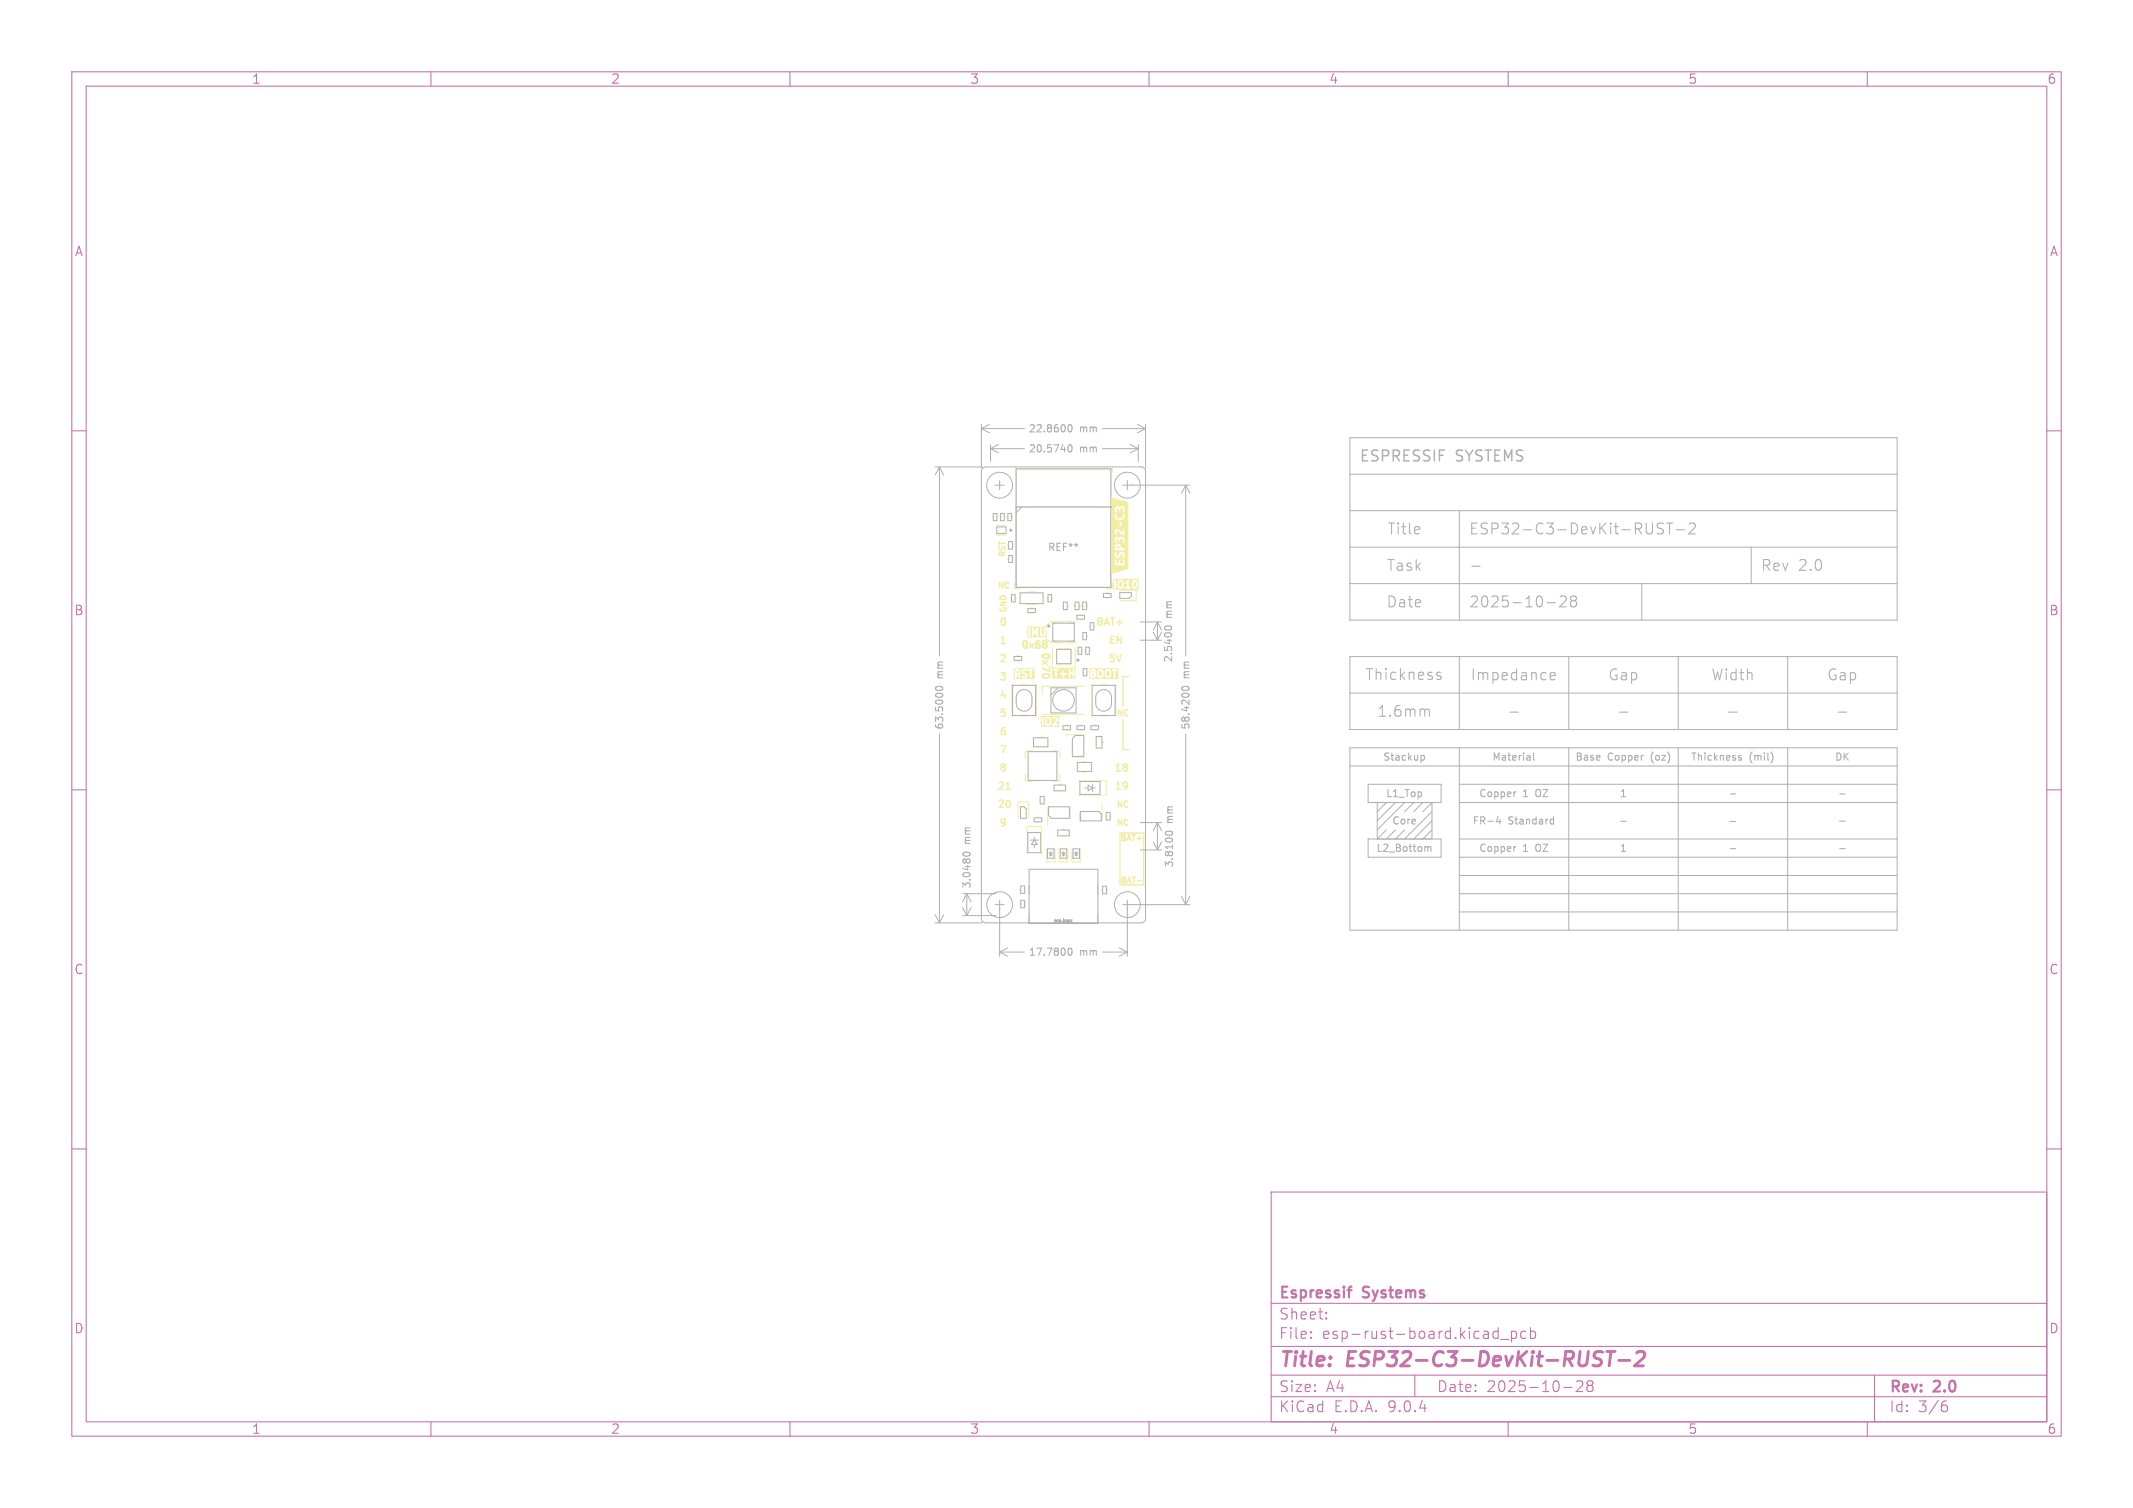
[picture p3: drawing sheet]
<svg xmlns="http://www.w3.org/2000/svg" width="297mm" height="210mm" viewBox="0 0 297 210" stroke-linecap="round" stroke-linejoin="round" font-family="sans-serif">
<defs><g id="words">
<g font-size="2.8" fill="#c872ab">
<text x="178" y="190.9">Title:</text>
<text x="187.7" y="190.9">ESP32-C3-DevKit-RUST-2</text>
</g>
<g font-size="2.1" fill="#afafaf">
<text x="189.2" y="64.6">ESPRESSIF</text>
<text x="202.7" y="64.6">SYSTEMS</text>
<text x="193.1" y="74.6">Title</text>
<text x="204.5" y="74.6">ESP32-C3-DevKit-RUST-2</text>
<text x="193" y="79.7">Task</text>
<text x="245.1" y="79.7">Rev</text>
<text x="250.4" y="79.7">2.0</text>
<text x="193" y="84.8">Date</text>
<text x="204.5" y="84.8">2025-10-28</text>
<text x="190" y="94.9">Thickness</text>
<text x="204.7" y="95">Impedance</text>
<text x="223.9" y="95">Gap</text>
<text x="238.2" y="95">Width</text>
<text x="254.3" y="95">Gap</text>
<text x="191.7" y="100">1.6mm</text>
</g>
<g font-size="2.1" fill="#c872ab">
<text x="178" y="184">Sheet:</text>
<text x="178" y="181.2">Espressif</text>
<text x="189.9" y="181.2">Systems</text>
<text x="178" y="186.7">File:</text>
<text x="184.1" y="186.7">esp-rust-board.kicad_pcb</text>
<text x="178" y="196.9">KiCad</text>
<text x="178" y="194.1">Size:</text>
<text x="184.7" y="194.1">A4</text>
<text x="185.7" y="196.9">E.D.A.</text>
<text x="193.3" y="196.9">9.0.4</text>
<text x="200" y="194.1">Date:</text>
<text x="207" y="194.1">2025-10-28</text>
<text x="263" y="194.3">Rev:</text>
<text x="263" y="196.9">Id:</text>
<text x="267.1" y="196.9">3/6</text>
<text x="269.4" y="194.3">2.0</text>
</g>
<g font-size="1.8" fill="#c872ab">
<text x="35" y="11.9">1</text>
<text x="85" y="11.9">2</text>
<text x="135" y="11.9">3</text>
<text x="185" y="11.9">4</text>
<text x="235" y="11.9">5</text>
<text x="285" y="11.9">6</text>
<text x="10.3" y="35.9">A</text>
<text x="285.4" y="35.9">A</text>
<text x="10.3" y="85.9">B</text>
<text x="285.3" y="85.9">B</text>
<text x="10.3" y="135.9">C</text>
<text x="285.3" y="135.9">C</text>
<text x="10.3" y="185.9">D</text>
<text x="285.3" y="185.9">D</text>
<text x="35" y="199.9">1</text>
<text x="85" y="199.9">2</text>
<text x="135" y="199.9">3</text>
<text x="185" y="199.9">4</text>
<text x="235" y="199.9">5</text>
<text x="285" y="199.9">6</text>
</g>
<g font-size="1.4" fill="#afafaf">
<text x="143.1" y="63.2">20.5740</text>
<text x="143.1" y="60.4">22.8600</text>
<text x="150.3" y="63.2">mm</text>
<text x="150.3" y="60.4">mm</text>
<text x="145.8" y="76.9">REF**</text>
<text x="152.5" y="87.4">BAT+</text>
<text x="163.4" y="86.1" transform="rotate(-90 163.4 86.1)">mm</text>
<text x="131.5" y="94.5" transform="rotate(-90 131.5 94.5)">mm</text>
<text x="163.4" y="92.3" transform="rotate(-90 163.4 92.3)">2.5400</text>
<text x="165.8" y="94.5" transform="rotate(-90 165.8 94.5)">mm</text>
<text x="131.5" y="101.7" transform="rotate(-90 131.5 101.7)">63.5000</text>
<text x="165.8" y="101.7" transform="rotate(-90 165.8 101.7)">58.4200</text>
<text x="192.5" y="106.1">Stackup</text>
<text x="207.7" y="106.1">Material</text>
<text x="219.3" y="106.1">Base</text>
<text x="223.9" y="106.1">Copper</text>
<text x="230.1" y="106.1">(oz)</text>
<text x="235.4" y="106.1">Thickness</text>
<text x="243.6" y="106.1">(mil)</text>
<text x="255.4" y="106.1">DK</text>
<text x="192.9" y="111.2">L1_Top</text>
<text x="205.9" y="111.2">Copper</text>
<text x="212.1" y="111.2">1</text>
<text x="214" y="111.2">OZ</text>
<text x="225.5" y="111.2">1</text>
<text x="135.3" y="117.6" transform="rotate(-90 135.3 117.6)">mm</text>
<text x="163.5" y="114.7" transform="rotate(-90 163.5 114.7)">mm</text>
<text x="191.6" y="118.8">L2_Bottom</text>
<text x="193.8" y="115">Core</text>
<text x="205" y="115">FR-4</text>
<text x="205.9" y="118.8">Copper</text>
<text x="210" y="115">Standard</text>
<text x="212.1" y="118.8">1</text>
<text x="214" y="118.8">OZ</text>
<text x="225.5" y="118.8">1</text>
<text x="135.3" y="123.8" transform="rotate(-90 135.3 123.8)">3.0480</text>
<text x="163.5" y="120.9" transform="rotate(-90 163.5 120.9)">3.8100</text>
<text x="143.1" y="133.3">17.7800</text>
<text x="150.3" y="133.3">mm</text>
</g>
<g font-size="1.4" fill="#f2eda1">
<text x="139" y="87.4">0</text>
<text x="139" y="90">1</text>
<text x="154.2" y="90">EN</text>
<text x="139" y="92.5">2</text>
<text x="139" y="95">3</text>
<text x="142" y="90.7">0x68</text>
<text x="144.7" y="90.7" transform="rotate(90 144.7 90.7)">0x70</text>
<text x="154.2" y="92.5">5V</text>
<text x="139" y="97.6">4</text>
<text x="139" y="100.1">5</text>
<text x="139" y="102.7">6</text>
<text x="139" y="107.7">8</text>
<text x="139" y="105.2">7</text>
<text x="155" y="107.7">18</text>
<text x="138.7" y="112.8">20</text>
<text x="138.7" y="110.3">21</text>
<text x="155" y="110.3">19</text>
<text x="139" y="115.4">9</text>
</g>
<text font-size="1.1" fill="#afafaf" x="140.3" y="77.8" transform="rotate(-90 140.3 77.8)">RST</text>
<g font-size="1.1" fill="#f2eda1">
<text x="138.8" y="82.2">NC</text>
<text x="140.4" y="85.5" transform="rotate(-90 140.4 85.5)">GND</text>
<text x="155.3" y="100">NC</text>
<text x="155.3" y="112.7">NC</text>
<text x="155.3" y="115.3">NC</text>
<text x="155.8" y="117.4">BAT+</text>
<text x="155.8" y="123.3">BAT-</text>
</g>
<text font-size=".4" fill="#afafaf" x="146.7" y="128.6">PCB-EDGE</text>
</g></defs>
<g fill="none" stroke="#c872ab" stroke-width=".15">
<path d="M10 10h277v190h-277zM12 12h273v186h-273zM60 10v2M110 10v2M160 10v2M210 10v2M260 10v2M10 60h2M285 60h2M10 110h2M285 110h2M10 160h2"/>
<path d="M177 166h108v32h-108zM285 160h2M60 198v2M110 198v2M160 198v2M177 194.5h108M177 191.5h108M177 187.5h108M177 181.5h108M182.5 186.3h.1l-.1 .1M182.5 186.3v.1M182.5 185.5v.1"/>
<path d="M182.5 185.5h.1l-.1 .1M184.7 183.6v.1M184.7 183.6h-.1l.1 .1M184.7 182.8v.1M184.7 182.8h-.1l.1 .1M197 191.5v3M208.2 185.4l.4 .1M208.6 184.9v1.5M208.6 186.3l-.4 .1M209 186.5h1.1M210 198v2M210.5 185.5l.4-.1 .3 .3v.4l-.2 .2-.1 .1-.4-.1"/>
<path d="M210.5 185.4v1.5M212.5 185.5l-.5-.1-.3 .3v.4l.2 .2 .1 .1 .5-.1M213.1 185.5l.4-.1 .3 .3v.4l-.1 .2-.2 .1-.4-.1M213.1 184.9v1.5M217.7 193.2h1.2M219.5 192.4l.2-.1 .5 .1a.41 .41 0 0 1 .1 .5l-.8 .9h.9M221.2 192.9h-.1a.31 .31 0 0 1-.1-.4 .31 .31 0 0 1 .2-.2l.5 .1a.31 .31 0 0 1 .1 .3 .31 .31 0 0 1-.3 .2M221.2 192.9l-.2 .3v.5l.2 .1h.3l.3-.3-.1-.4-.2-.2M221.2 192.9h.3M260 198v2M261 191.5v6.5M270.6 195.7h.4l.2 .3-.1 .5-.2 .1h-.3"/>
<path d="M271 195.1l-.4 .1"/>
</g>
<path d="M222.3 189.2l.4 .1a.49 .49 0 0 1 .3 .5 .49 .49 0 0 1-.5 .4M222.4 188.2l.8 .1M223.7 188.2h1.2M224.3 188.2l-.2 2M225.4 189.4h1.5M227.9 188.4l.3-.2h.5a.45 .45 0 0 1 .3 .6l-.1 .3-1.3 1.1h1.2" fill="none" stroke="#c872ab" stroke-width=".4"/>
<path d="M187.6 179.7h.6M188.1 179.2h.1" fill="none" stroke="#c872ab" stroke-width=".3"/>
<path d="M157.2 94.2h-.8v4.1M140.1 109.9h.6M156 116h3.3v7.2h-3.3M156.4 100.3v4.1h.8M158.3 122.7h.7" fill="none" stroke="#f2eda1" stroke-width=".2"/>
<path d="M145.6 88.9l.8 .6h3.5M146.6 90.2v2.8M149.7 90.2v2.8M149.9 86.6h-3.6l-.7 .6M156 116.1v7.1" fill="none" stroke="#f2eda1" stroke-width=".15"/>
<g fill="#f2eda1">
<path d="M152.1 93.9h.2l.1 .2-.3 .1z"/>
<path d="M152.1 93.4l.2 .1v.1l-.2 .1z"/>
<path d="M153.1 93.5l.1-.1 .2 .1v.5l-.1 .2-.2-.1z"/>
<path d="M154.2 93.5h.2l.1 .5-.2 .2-.2-.1v-.4z"/>
<path d="M151.7 93.1h4v1.5h-4v-1.3h.1v1l.1 .1h.4l.3-.1v-.7h.2v.6l.3 .2h.3l.2-.2 .1-.6h.1l.1 .6 .2 .2h.3l.3-.2v-.2v-.4l-.1-.3 .5 .1v.9a.12 .12 0 0 0 .1 .1 .12 .12 0 0 0 .1-.1v-.9h.2a.13 .13 0 0 0 .1-.1 .13 .13 0 0 0-.1-.1h-.6l-.1 .1-.7-.1-.2 .2-.1 .2h-.1l-.2-.4h-.4l-.3 .2v.2h-.2l-.2-.4h-.5l-.2 .1z"/>
</g>
<path d="M145.1 94.1a.53 .53 0 0 0 .5 .3 .53 .53 0 0 0 .5-.3" fill="none" stroke="#f2eda1" stroke-width=".25"/>
<g fill="#f2eda1">
<path d="M155.9 81l.3 .1 .1 .4-.2 .2h-.2l-.1-.5z"/>
<path d="M157.9 81h.1a.49 .49 0 0 1 0 .7 .44 .44 0 0 1-.1-.7z"/>
<path d="M155 80.6h3.5v1.5h-3.5v-1.2h.2v1a.13 .13 0 0 0 .1 .1 .13 .13 0 0 0 .1-.1v-.7h.2v.6l.4 .2h.2l.2-.2 .1-.7h.1l.1 .2 .2-.1v.5h-.1a.14 .14 0 0 0-.2 .2 .13 .13 0 0 0 .2 .1h.5a.13 .13 0 0 0 .2-.1 .14 .14 0 0 0-.2-.2h-.1v-.5h.4l.1 .7 .3 .1 .2-.1 .2-.4-.1-.6-.4-.2-.2 .2-.1 .3h-.4v-.4l-.1-.1-.5 .4h-.1l-.2-.3-.3-.1-.3 .2-.1 .3h-.2v-.3a.13 .13 0 0 0-.1-.2 .13 .13 0 0 0-.1 .2h-.2z"/>
<path d="M141.5 93.4l.3 .1v.2h-.3z"/>
<path d="M141.2 93.1h2.9v1.5h-2.9v-1.3h.1v1a.13 .13 0 0 0 .1 .1 .13 .13 0 0 0 .1-.1l.1-.3 .3 .4a.13 .13 0 0 0 .2 0 .13 .13 0 0 0 0-.2l-.2-.3 .2-.1v-.3h.2l.1 .3 .4 .2-.1 .2-.3-.1a.13 .13 0 0 0-.1 .1 .13 .13 0 0 0 0 .2h.5l.2-.1v-.4l-.5-.4 .1-.1 .4 .1v-.2l.2 .1h.2v.9a.13 .13 0 0 0 .1 .1 .13 .13 0 0 0 .1-.1v-.9h.2a.13 .13 0 0 0 .1-.1 .13 .13 0 0 0-.1-.1h-.6l-.1 .1-.6-.1-.2 .3h-.2l-.3-.3h-.4l-.2 .1z"/>
<path d="M143.1 87.3h2.6v1.5h-2.6v-1.3h.1v1a.13 .13 0 0 0 .1 .1 .13 .13 0 0 0 .1-.1v-1h.3v1a.13 .13 0 0 0 .1 .1 .13 .13 0 0 0 .1-.1v-.4l.2 .2 .2-.2v.4a.13 .13 0 0 0 .1 .1 .13 .13 0 0 0 .2-.1v-1h.2v.9l.3 .2h.4l.1-.2v-.9a.12 .12 0 0 0-.1-.1 .12 .12 0 0 0-.1 .1v.8l-.1 .1-.3-.1v-.8a.13 .13 0 0 0-.1-.1 .13 .13 0 0 0-.1 .1l-.4-.1-.3 .5-.3-.5-.4 .1a.13 .13 0 0 0-.1-.1 .13 .13 0 0 0-.1 .1h-.1z"/>
</g>
<path d="M145.4 89.2h.2l.2 .2-.2 .3M145.4 89.7h.2M145.6 89.7l.2 .2-.1 .3h-.1" fill="none" stroke="#f2eda1" stroke-width=".25"/>
<g fill="#f2eda1">
<path d="M146.5 93h3.2v1.5h-3.2v-1.3l.4 .2v.9a.12 .12 0 0 0 .2 .1 .12 .12 0 0 0 .1-.1v-.5h.3l.1 .2h.3v.3a.13 .13 0 0 0 .2 .1 .13 .13 0 0 0 .1-.1v-.3h.2a.12 .12 0 0 0 .2-.1 .14 .14 0 0 0-.2-.2h-.2v-.2a.13 .13 0 0 0-.1-.1 .13 .13 0 0 0-.2 .1v.2l-.7 .1v-.4h.2l.1-.1h1.3v1a.13 .13 0 0 0 .1 .1 .13 .13 0 0 0 .1-.1v-.4h.4v.4a.13 .13 0 0 0 .1 .1 .13 .13 0 0 0 .1-.1v-1a.13 .13 0 0 0-.1-.2 .13 .13 0 0 0-.1 .2v.3h-.4v-.3a.13 .13 0 0 0-.1-.2 .13 .13 0 0 0-.1 .2h-1.3l-.2-.2h-.6l-.2 .1z"/>
<path d="M145.8 100.1l.3 .1 .1 .4-.2 .2-.2-.1-.1-.4z"/>
<path d="M144.9 99.7h2.6v1.5h-2.6v-1.2h.2v1a.13 .13 0 0 0 .1 .1 .13 .13 0 0 0 .1-.1v-.7h.2v.6l.3 .2 .7-.2 .1 .2h.6a.13 .13 0 0 0 .2-.1 .14 .14 0 0 0-.2-.2h-.3l.4-.4v-.4l-.2-.2-.5 .1a.15 .15 0 0 0 0 .3 .15 .15 0 0 0 .2-.1h.3v.2l-.6 .6h-.2l.1-.6-.2-.4-.2-.1-.3 .1-.2 .4h-.2v-.3a.13 .13 0 0 0-.1-.2 .13 .13 0 0 0-.1 .2h-.2z"/>
</g>
<g fill="none" stroke="#f2eda1" stroke-width=".14">
<path d="M138.2 71.9v.2M138.9 71.9v.2M139.2 71.9v.2M139.9 71.9v.2M140.2 71.9v.2M140.9 71.9v.2M141.1 77.7v.3M141.1 75.8v.3M141.3 65.1h.9M141.5 65.3h13.2v16.5h-13.2zM141.5 70.6h13.2M154.1 65.1h.8v.7"/>
<path d="M141 95.3h-.1v4.4h.1M141.3 81.2v.8h.8M141.5 83.2v.2M142 99.7h1.2M142 95.3h1.2M143 82.4h1.3M143 84.2h1.3M143.5 84.7h.3M143.5 85.4h.3M144.2 95.3h.1v4.4h-.1M145.8 83.2v.2M146.5 83.2v.2"/>
<path d="M146.6 89.2l.5 .1M147.1 90.3h2M147.1 92.6h2M147.1 86.8h-.5M148 84.2v.3M148.7 84.2v.3M149 86.8h.6M149.6 84.2v.3M149.6 89.2l-.6 .1M150 90.5v.2M150.3 85.6h.3M150.3 86.3h.3"/>
<path d="M150.3 84.2v.3M150.6 84.2v.3M150.7 88.5v.2M150.7 93.5v.2M150.7 90.5v.2M151.1 90.5v.2M151.4 88.5v.2M151.4 84.2v.3M151.4 93.5v.2M151.7 87.1v.2M151.8 90.5v.2M152.1 95.3h-.1v4.4h.1"/>
<path d="M153.1 99.7h1.1M153.1 95.3h1.1M154 82.6h.3M154 83.3h.3M154.9 81.2v.8h-.8M155.2 95.3h.2v4.4M155.9 82.2h2.3v1.5h-2.3M141.8 114v-2.3h1.4v2.3M142.8 107.8v1h1M143 119v-3.9h2v3.9M143.8 104.6h-1v1M144.4 113.8h.3"/>
<path d="M144.4 114.6h.3M144.6 102.6h.6M144.6 104.1h.6M144.7 111.3v.3M145.5 111.3v.3M145.7 118.2v1.8h1.2v-1.8M145.9 112.4v2.6M146.5 104.6h1v1M147.4 109.2h.3M147.4 110.2h.3M147.5 118.2v1.8h1.2v-1.8M147.5 107.8v1h-1"/>
<path d="M147.9 115.5h.3M147.9 116.5h.3M148.3 102.3h2.6M148.4 101h.3M148.4 101.7h.3M149 112.4v1.6M149.3 118.2v1.8h1.2v-1.8M149.3 105.4h1.6M150.1 108.7h3.9v2h-3.9M150.3 113v1.3M150.3 101h.3M150.3 101.7h.3"/>
<path d="M150.7 106.1h.6M150.7 107.5h.6M152.3 101h.3M152.3 101.7h.3M152.5 103.2v.3M153.5 112v2.3M153.5 103.2v.3M153.9 113.5v.3M154.7 113.5v.3M142 123.7v.4M142.8 123.7v.4M153.4 123.8v.3"/>
<path d="M154.2 123.8v.3"/>
</g>
<g fill="none" stroke="#f2eda1" stroke-width=".2">
<circle cx="146" cy="87.2" r=".1"/>
<circle cx="150.1" cy="91.9" r=".1"/>
</g>
<g fill="#f2eda1">
<path d="M155.5 76.1h.3l.1 .3h-.4z"/>
<path d="M154.7 69.2l2.4 .8v9.2l-2.4 .8v-2.1h.5v.8h1.4v-.8h-.3v.6h-.3v-.5h-.2v.5h-.3v-.6h-.8v-.6h.5a.41 .41 0 0 0 .4 .4 .41 .41 0 0 0 .4-.4l.1-.2a.28 .28 0 0 1 .3 .2 .28 .28 0 0 1-.1 .3l.2 .1a.48 .48 0 0 0 .1-.6 .48 .48 0 0 0-.7-.1l-.3 .4-.2-.1 .1-.3-.2-.1-.1 .4h-.5v-1h.5l.1 .3h1.3v-.2h-.5a.46 .46 0 0 0-.4-.7 .46 .46 0 0 0-.5 .6h-.5v-1.1h.5l.1 .4 .2-.1v-.4h.2l.1 .3h.2v-.3a.27 .27 0 0 1 .4 .1 .27 .27 0 0 1-.1 .3h.2a.46 .46 0 0 0 0-.6 .46 .46 0 0 0-.7 0 .35 .35 0 0 0-.4-.1 .35 .35 0 0 0-.2 .4h-.5v-1.1h.5l.2 .4 .2-.1-.2-.3 .2-.1 .6 .4 .4 .1v-.9h-.3v.6a1.06 1.06 0 0 0-.9-.5l-.2 .4h-.5v-.8h1.4v-.6h-.2v.6h-1.2v-1.5h.5a.67 .67 0 0 0 .9 .6 .67 .67 0 0 0 .4-.9l-.2 .1a.43 .43 0 0 1-.4 .6 .43 .43 0 0 1-.4-.6l-.2-.1-.1 .3h-.5v-.9h.5l.1 .4 .2-.1v-.4h.2l.1 .3h.2v-.3a.27 .27 0 0 1 .4 .1 .27 .27 0 0 1-.1 .4h.2a.46 .46 0 0 0 0-.7 .46 .46 0 0 0-.7 .1 .35 .35 0 0 0-.4-.2 .35 .35 0 0 0-.2 .4h-.5z"/>
</g>
<path d="M138.8 73.2h1.3M138.8 74.5h1.3M141.6 91.3h.3M141.6 92.1h.3M145.1 99.5h5.9M151 95.6h-5.9v1.1M142 125.7v.4M142.8 125.7v.4" fill="none" stroke="#f2eda1" stroke-width=".14"/>
<g fill="none" stroke="#f2eda1" stroke-width=".2">
<path d="M143.3 123.3v1.3M143.3 127.3v1.3h9.6v-1.3M152.9 123.3v1.3"/>
<circle cx="140.7" cy="73.8" r=".1"/>
</g>
<g fill="none" stroke="#afafaf" stroke-width=".14">
<path d="M136.7 59.1v6.1M136.7 59.7h5.9M136.7 59.7l1.1 .6M137.8 59.1l-1.1 .6M153.5 59.7h6M158.4 59.1l1.1 .6M159.5 59.1v6.1M159.5 59.7l-1.1 .6M130.2 65h6.6M130.8 65v26.3M130.8 65l.6 1.2M130.8 65l-.6 1.2"/>
<path d="M136.8 65.2l.5-.2h21.6a.63 .63 0 0 1 .6 .7v62.2a.63 .63 0 0 1-.6 .6h-21.6a.63 .63 0 0 1-.6-.6v-62.2zM137.9 61.9v2.4M137.9 62.5h4.7M137.9 62.5l1.1 .6M138.3 71.5h.5v1h-.5zM138.6 67.6h1.2M138.8 73.4h1.3v.9h-1.3zM139 61.9l-1.1 .6M139.2 66.9v1.3M139.3 71.5h.5v1h-.5zM140.3 71.5h.5v1h-.5zM140.4 75.4h.6v1.1h-.6"/>
<path d="M140.5 77.4h.5v1h-.5zM141.5 70.7v-5.4h13.2v5.4M142.3 70.6l-.8 .8M153.5 62.5h5M156.3 67.6h9.4M157 66.9v1.3M157.4 61.9l1.1 .6M158.5 61.9v2.4M158.5 62.5l-1.1 .6M165.1 67.6v23.7M165.1 67.6l.6 1.1M165.1 67.6l-.6 1.1"/>
<path d="M188 66h76.2M188 61h76.2v25.4h-76.2zM188 76.2h76.2M188 71.1h76.2M203.2 71.1v15.3M243.8 76.2v5.1M140.8 82.8h.5v1h-.5zM141 95.4h3.2v4.2h-3.2zM141.2 91.4h1.1v.6h-1.1zM141.8 96.4a1.1 1.1 0 0 1 1.2-.3 1.1 1.1 0 0 1 .7 1v.8a1.1 1.1 0 0 1-1.1 1.1 1.1 1.1 0 0 1-1.1-1.1v-1zM142 82.6h3.2v1.5h-3.2zM143.1 84.8h1.1v.5h-1.1z"/>
<path d="M145.9 82.8h.5v1h-.5zM146.3 95.8h3.5v3.5h-3.5zM146.6 86.8h3v2.5h-3zM147.1 90.4h2v2h-2zM147.3 95.8l-1 1M148.1 83.9h.5v1h-.5zM149.7 83.9h.5v1h-.5zM149.9 85.7h1.1v.5h-1.1zM150.1 90.1h.5v1h-.5zM150.8 83.9h.5v1h-.5zM150.8 88.1h.5v1h-.5zM150.8 93.1h.5v1h-.5z"/>
<path d="M151.2 90.1h.5v1h-.5zM152.1 95.4h3.2v4.2h-3.2zM152.3 86.7h-.5v1h.5M152.9 96.4a1.1 1.1 0 0 1 1.2-.3 1.1 1.1 0 0 1 .7 1v.8a1.1 1.1 0 0 1-1.1 1.1 1.1 1.1 0 0 1-1.1-1.1v-1zM153.7 82.7h1v.5h-1zM155.9 82.5h1.6v.5l-.3 .3h-1.3zM158.7 86.6h3M158.7 89.2h3M160.6 88l.6 1.2M161.2 86.6v2.6M161.2 86.6l.5 1.1M161.2 86.6l-.6 1.1"/>
<path d="M161.7 88l-.5 1.2M188 91.4h76.2v10.2h-76.2zM188 96.5h76.2M188 81.3h76.2M203.2 91.4v10.2M218.4 91.4v10.2M228.6 81.3v5.1M233.7 91.4v10.2M248.9 91.4v10.2M130.8 102.2v26.3M142.1 112.4h.5l.3 .3v1.3h-.8zM143.1 115.9h1.8v2.8h-1.8z"/>
<path d="M143.2 104.7h4v4h-4zM143.5 117h1.1M143.9 102.8h2v1.2h-2zM144 113.9h1.1v.5h-1.1zM144 117l.4 .6h-.8zM144 116.6v.4M144 117.6v.5M144.8 110.9h.6v1.1h-.6zM145.9 118.2h.9v1.3h-.9zM146 112.4h2.9v1.6h-2.5l-.4-.4zM146.1 118.8h.4l-.2 .3zM146.1 119.1h.4"/>
<path d="M146.3 118.6v.2M146.3 119.1v.1M146.8 109.3h1.6v.8h-1.6zM147.3 115.6h1.6v.8h-1.6zM147.6 118.2h.9v1.3h-.9zM147.9 118.8h.4l-.2 .3zM147.9 119.1h.4M148 101.1h1.1v.5h-1.1zM148.1 118.6v.2M148.1 119.1v.1M149.3 102.8l.4-.4h1.2v2.9h-1.6zM149.4 118.2h.9v1.3h-.9z"/>
<path d="M149.7 118.8h.4l-.2 .3zM149.7 119.1h.4M149.9 118.6v.2M149.9 119.1v.1M150 101.1h1v.5h-1zM150 106.2h2v1.2h-2zM150.4 108.8h2.8v1.8h-2.8zM150.4 113h2.6l.3 .3v1h-2.9zM151 109.7h.5M151.5 109.3l.6 .4-.6 .4zM151.9 101.1h1.1v.5h-1.1zM152.1 109.7h.4"/>
<path d="M152.1 109.2v1.1M152.6 102.6h.8v1.6h-.8zM154 113.1h.6v1.1h-.6zM158.7 114.6h3M158.7 118.4h3M160.6 117.2l.6 1.2M161.2 114.6v3.8M161.2 114.6l.5 1.1M161.2 114.6l-.6 1.1M161.7 117.2l-.5 1.2M165.1 102.2v23.8M188 104.1h76.2v25.4h-76.2z"/>
<path d="M188 106.7h76.2M190.5 116.8h10.2v2.6h-10.2zM190.5 109.2h10.2v2.6h-10.2zM191.8 111.8h7.6v5h-7.6zM193 115.6l-1.2 1.2M193 111.8l-1.2 1.2M194.3 115.6l-1.3 1.2M194.3 111.8l-2.5 2.5M195.6 111.8l-3.8 3.8M195.6 115.6l-1.3 1.2M196.8 111.8l-1.2 1.2M198.1 111.8l-1.3 1.2"/>
<path d="M199.4 114.3l-2.6 2.5M199.4 111.8l-1.3 1.2M199.4 113l-3.8 3.8M199.4 115.6l-1.3 1.2M203.2 109.2h61M203.2 104.1v25.4M203.2 116.8h61M203.2 111.8h61M203.2 119.4h61M218.4 104.1v25.4M233.7 104.1v25.4M248.9 104.1v25.4"/>
<path d="M130.2 128.5h6.6M130.2 127.4l.6 1.1M131.4 127.4l-.6 1.1M134 124.5h4.7M134 127.5h4.7M134 126.4l.6 1.1M134.6 124.5v3M134.6 124.5l.6 1.1M134.6 124.5l-.6 1.1M135.2 126.4l-.6 1.1M138.6 126h1.2M139.2 125.3v7.9"/>
<path d="M139.2 132.6h3.4M139.2 132.6l1.1 .6M140.3 132l-1.1 .6M142.1 123.4h.6v1h-.6zM142.1 125.4h.6v1h-.6zM143.3 121.1h9.6v7.5h-9.6zM148.1 127.9v.6M149.2 128.3h.1M149.3 128.1h-.1v.3h.1M153.5 132.6h3.5M153.5 123.4h.6v1.1h-.6zM155.8 132l1.2 .6"/>
<path d="M156.3 126h9.4M157 125.3v7.9M157 132.6l-1.2 .6M164.5 124.9l.6 1.1M165.7 124.9l-.6 1.1M203.2 127h61M203.2 121.9h61M203.2 124.5h61"/>
<circle cx="139.2" cy="67.6" r="1.8"/>
<circle cx="157" cy="67.6" r="1.8"/>
<circle cx="148.1" cy="97.5" r="1.5"/>
<circle cx="139.2" cy="126" r="1.8"/>
<circle cx="157" cy="126" r="1.8"/>
</g>
<g fill="none" stroke="#afafaf" stroke-width=".15">
<path d="M148.8 59.2l.1-.1a.53 .53 0 0 1 .4 .5 .53 .53 0 0 1-.4 .5l-.1-.1-.1-.2zM141.5 70.6h13.2v11.2h-13.2zM148.8 62l.1-.1a.53 .53 0 0 1 .4 .5 .53 .53 0 0 1-.4 .5l-.1-.1-.1-.2zM204.9 78.9h1.2M231.6 72.9l-.2-.1-.5 .1a.36 .36 0 0 0-.2 .4 .36 .36 0 0 0 .3 .3 .55 .55 0 0 1 .6 .3l-.1 .3-.2 .2-.6-.1M232 72.8h.9M232.5 72.8v1.6M233.4 73.8h1.2M235.2 73l.2-.2 .5 .1a.41 .41 0 0 1 .1 .6l-.9 .9h1M130.3 95.7a.59 .59 0 0 1 1 .2 .57 .57 0 0 1-1-.1zM162.3 87.7l-.2-.2a.53 .53 0 0 1 .5-.3 .53 .53 0 0 1 .5 .3l-.1 .2M164.6 95.7a.59 .59 0 0 1 1 .2 .57 .57 0 0 1-1-.1z"/>
<path d="M198.6 98.7h.2l.2 .3v.8M200.1 94l.5 .2 .1 .2-.2 .2h-.5M200.1 93.7l.2-.1 .3 .1M210.2 99.2h1.2M215.4 83.9h1.2M215.9 94.2l.7-.2-.1-.3h-.4l-.2 .2v.7l.2 .1 .4-.1M217.2 83.1l.2-.1 .5 .1a.41 .41 0 0 1 .1 .5l-.8 .9h.9M218.9 83.6h-.1a.31 .31 0 0 1-.1-.4 .31 .31 0 0 1 .2-.2l.5 .1a.31 .31 0 0 1 .1 .3 .31 .31 0 0 1-.3 .2M218.9 83.6l-.2 .3v.3l.2 .3h.3l.3-.3v-.3l-.3-.3M218.9 83.6h.3M225.5 99.2h1.1M240.7 99.2h1.2"/>
<path d="M256 99.2h1.1M134.3 119.2l-.2-.2a.53 .53 0 0 1 .5-.3 .53 .53 0 0 1 .5 .3l-.2 .2M162.5 116.3l-.2-.2a.53 .53 0 0 1 .5-.4 .53 .53 0 0 1 .5 .4l-.2 .2M198 105.2h.2l.1 .2v.4l-.3 .1M198.7 117.9l.1 .1M198.8 118l.2-.1h.2v.7M198.8 118v.6M208.6 113.7l-.2 .7h.6M208.8 114.1v.7M211.1 117.9h-.2M211.1 110.3h-.2M213 105.2l.1 .7"/>
<path d="M213.1 105.8l-.1 .1M213.1 105.4l-.1 .1M213.5 104.9v.8l.2 .2M216 114.1h.3M216.3 113.8v1M216.3 114.7l-.3 .1M225.7 114.4h.7M240.9 114.4h.7M240.9 118.2h.8M240.9 110.6h.8M242.1 105.4l.4 .3-.2 .2-.2-.1M242.4 105.2h-.2l-.1 .1"/>
<path d="M246.6 104.8a1.18 1.18 0 0 1 0 1.4M256.1 114.4h.8M256.2 118.2h.7M256.2 110.6h.7M148.8 132.1l.1-.1a.53 .53 0 0 1 .4 .5 .53 .53 0 0 1-.4 .5 .66 .66 0 0 1-.1-.9z"/>
</g>
<g fill="none" stroke="#afafaf" stroke-width=".2">
<circle cx="140.7" cy="73.8" r=".1"/>
<circle cx="146" cy="87.2" r=".1"/>
<circle cx="150.1" cy="91.9" r=".1"/>
</g>
<use href="#words"/>
</svg>
